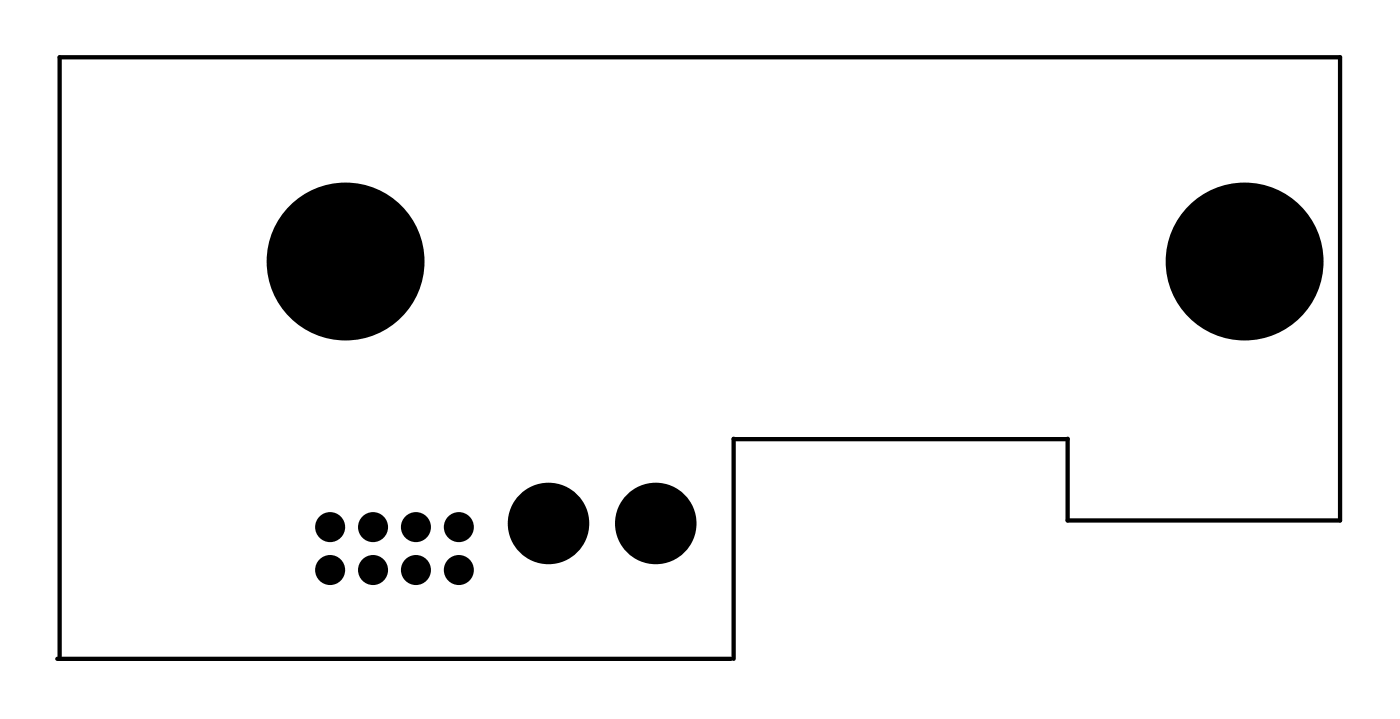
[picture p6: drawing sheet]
<svg xmlns="http://www.w3.org/2000/svg" width="65mm" height="34mm" viewBox="0 0 65 34" stroke-linecap="round" stroke-linejoin="round" font-family="sans-serif">
<g fill="#000">
<circle cx="16.1" cy="12.2" r="3.7"/>
<circle cx="16.1" cy="12.2" r="2.92"/>
<circle cx="58" cy="12.2" r="3.7"/>
<circle cx="58" cy="12.2" r="2.92"/>
<circle cx="15.4" cy="24.6" r=".7"/>
<circle cx="15.4" cy="26.6" r=".7"/>
<circle cx="17.4" cy="26.6" r=".7"/>
<circle cx="17.4" cy="24.6" r=".7"/>
<circle cx="19.4" cy="26.6" r=".7"/>
<circle cx="19.4" cy="24.6" r=".7"/>
<circle cx="21.4" cy="24.6" r=".7"/>
<circle cx="21.4" cy="26.6" r=".7"/>
<circle cx="25.6" cy="24.4" r="1.9"/>
<circle cx="30.6" cy="24.4" r="1.9"/>
</g>
<path d="M2.7 30.7h31.4M2.8 30.6v-27.9h59.7v21.6h-12.7v-3.9l-15.6 .1v10.2" fill="none" stroke="#000" stroke-width=".2"/>
</svg>
